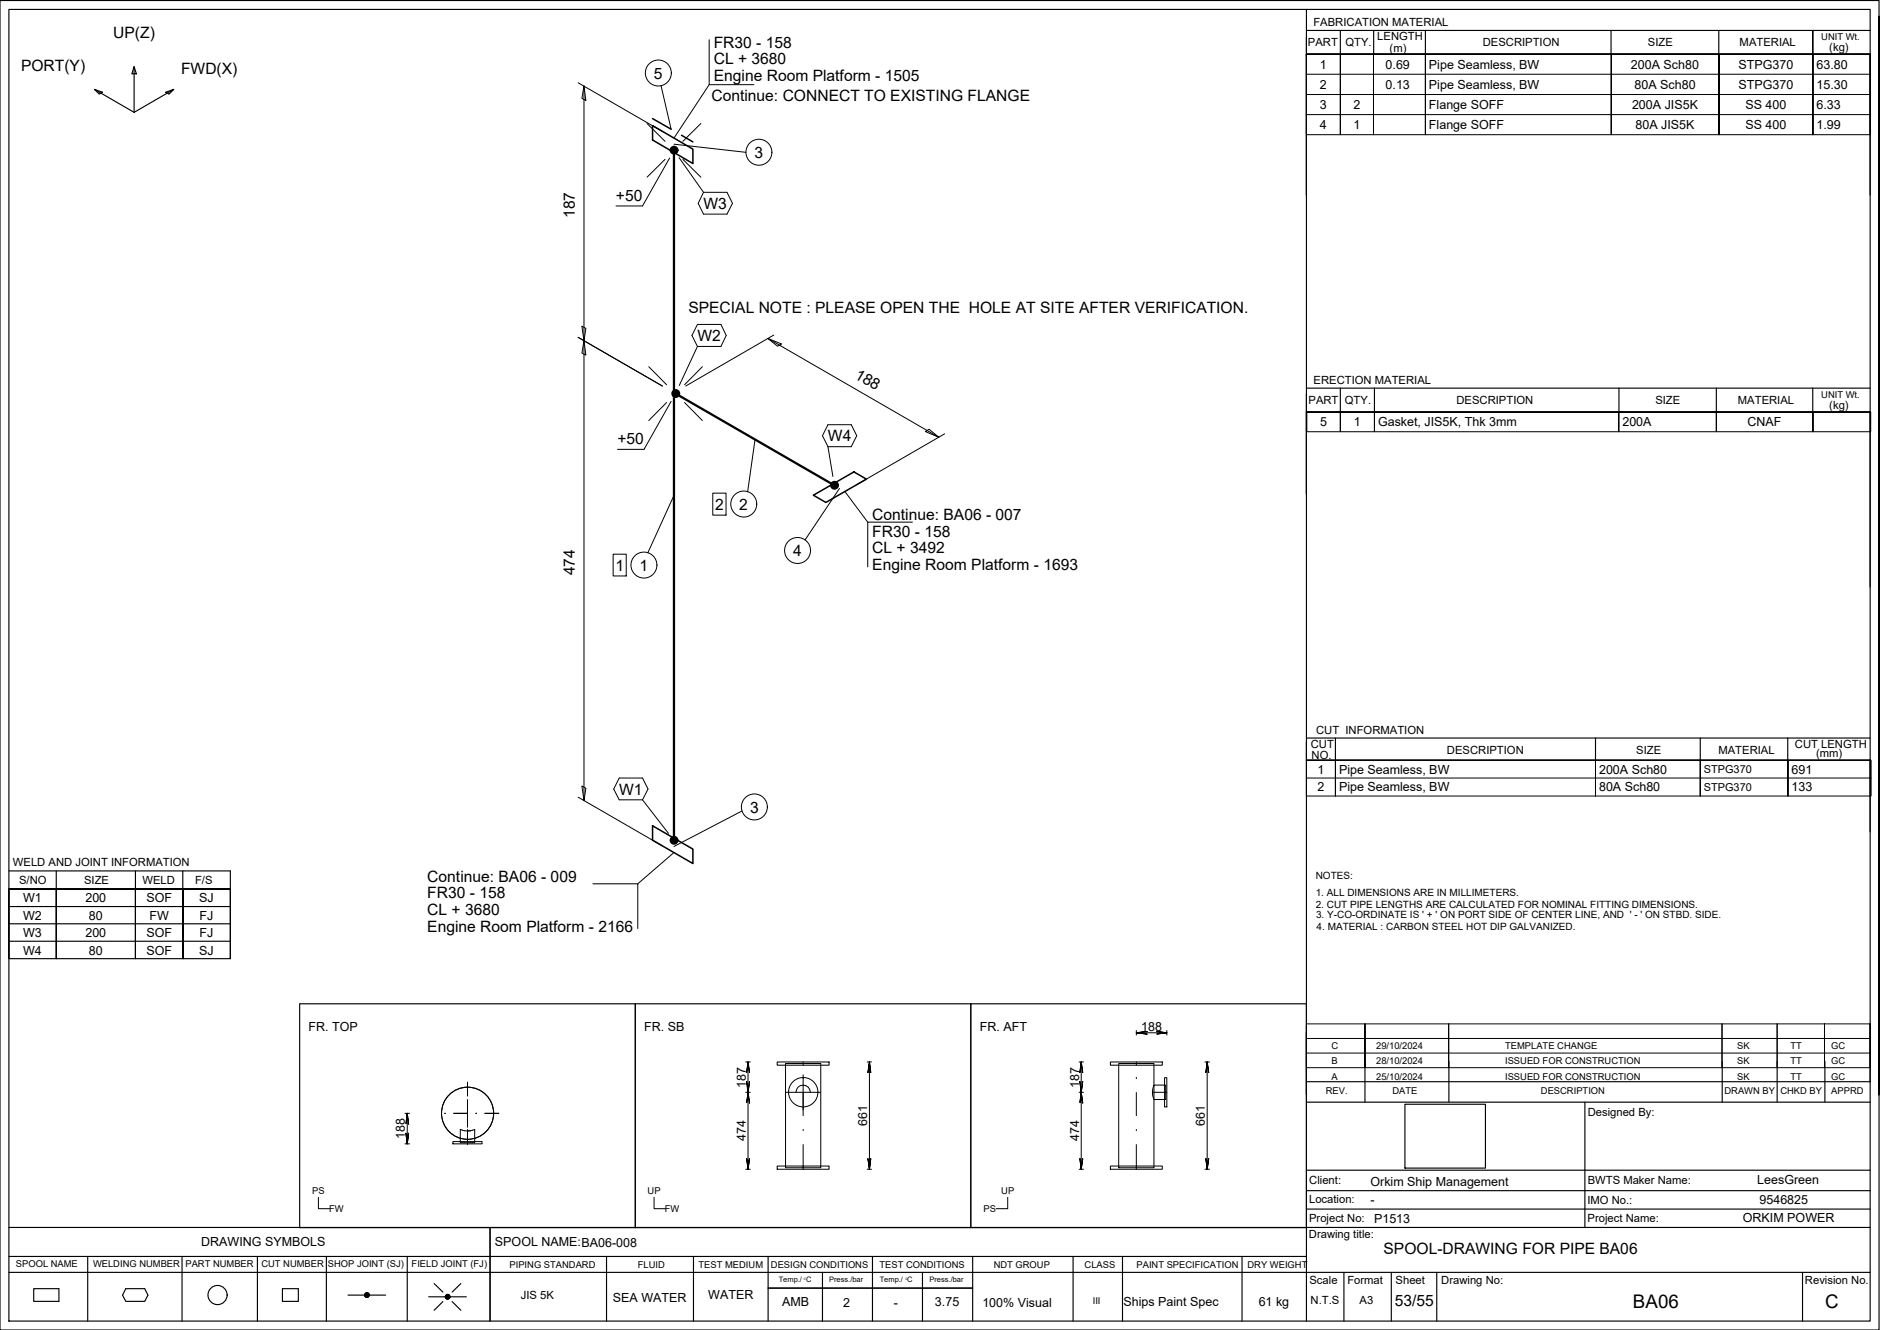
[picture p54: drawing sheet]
<svg xmlns="http://www.w3.org/2000/svg" width="420mm" height="297mm" viewBox="0 0 420 297" stroke-linecap="round" stroke-linejoin="round" font-family="sans-serif">
<defs><g id="words">
<g font-size="4.2">
<text x="365" y="292.1">BA06</text>
<text x="407.9" y="292.2">C</text>
</g>
<g font-size="3.5">
<text x="25.3" y="8.5">UP(Z)</text>
<text x="159.5" y="10.7">FR30 - 158</text>
<text x="4.7" y="15.9">PORT(Y)</text>
<text x="40.5" y="16.6">FWD(X)</text>
<text x="146.1" y="17.6">5</text>
<text x="159.5" y="14.4">CL + 3680</text>
<text x="159" y="22.5">Continue: CONNECT TO EXISTING FLANGE</text>
<text x="159.5" y="18.1">Engine Room Platform - 1505</text>
<text x="168.6" y="35.3">3</text>
<text x="137.7" y="44.8">+50</text>
<text x="157.2" y="46.6">W3</text>
<text x="128.5" y="48.7" transform="rotate(-90 128.5 48.7)">187</text>
<text x="153.8" y="69.8">SPECIAL NOTE : PLEASE OPEN THE HOLE AT SITE AFTER VERIFICATION.</text>
<text x="155.9" y="76.2">W2</text>
<text x="190.8" y="84.4" transform="rotate(30 190.8 84.4)">188</text>
<text x="138" y="99.2">+50</text>
<text x="185" y="98.6">W4</text>
<text x="159.8" y="113.9">2</text>
<text x="165.2" y="113.9">2</text>
<text x="194.9" y="119.8">FR30 - 158</text>
<text x="194.9" y="116.1">Continue: BA06 - 007</text>
<text x="177.2" y="124.2">4</text>
<text x="194.9" y="123.6">CL + 3492</text>
<text x="128.5" y="128.5" transform="rotate(-90 128.5 128.5)">474</text>
<text x="137.5" y="127.5">1</text>
<text x="142.9" y="127.5">1</text>
<text x="194.9" y="127.4">Engine Room Platform - 1693</text>
<text x="138.4" y="177.4">W1</text>
<text x="167.6" y="181.5">3</text>
<text x="95.5" y="196.9">Continue: BA06 - 009</text>
<text x="95.5" y="200.6">FR30 - 158</text>
<text x="95.5" y="204.4">CL + 3680</text>
<text x="95.5" y="208.1">Engine Room Platform - 2166</text>
<text x="309.2" y="280.1">SPOOL-DRAWING FOR PIPE BA06</text>
<text x="311.7" y="291.8">53/55</text>
</g>
<g font-size="2.8">
<text x="295" y="15.4">1</text>
<text x="309.7" y="15.4">0.69</text>
<text x="319.4" y="15.4">Pipe Seamless, BW</text>
<text x="364.5" y="15.4">200A Sch80</text>
<text x="388.5" y="15.4">STPG370</text>
<text x="406" y="15.4">63.80</text>
<text x="295" y="19.8">2</text>
<text x="309.7" y="19.8">0.13</text>
<text x="319.4" y="19.8">Pipe Seamless, BW</text>
<text x="365.3" y="19.8">80A Sch80</text>
<text x="388.5" y="19.8">STPG370</text>
<text x="406" y="19.8">15.30</text>
<text x="295" y="24.3">3</text>
<text x="295" y="28.9">4</text>
<text x="302.5" y="24.3">2</text>
<text x="302.5" y="28.9">1</text>
<text x="319.4" y="24.3">Flange SOFF</text>
<text x="319.4" y="28.9">Flange SOFF</text>
<text x="364.7" y="24.3">200A JIS5K</text>
<text x="365.5" y="28.9">80A JIS5K</text>
<text x="390.1" y="24.3">SS 400</text>
<text x="390.1" y="28.9">SS 400</text>
<text x="406" y="24.3">6.33</text>
<text x="406" y="28.9">1.99</text>
<text x="295.1" y="95.2">5</text>
<text x="302.6" y="95.2">1</text>
<text x="308" y="95.2">Gasket, JIS5K, Thk 3mm</text>
<text x="362.6" y="95.2">200A</text>
<text x="390.6" y="95.2">CNAF</text>
<text x="294.4" y="172.8">1</text>
<text x="299.3" y="172.8">Pipe Seamless, BW</text>
<text x="357.4" y="172.8">200A Sch80</text>
<text x="400.4" y="172.8">691</text>
<text x="294.4" y="176.8">2</text>
<text x="299.3" y="176.8">Pipe Seamless, BW</text>
<text x="357.4" y="176.8">80A Sch80</text>
<text x="400.4" y="176.8">133</text>
<text x="5.2" y="201.5">W1</text>
<text x="19.1" y="201.5">200</text>
<text x="32.7" y="201.5">SOF</text>
<text x="44.5" y="201.5">SJ</text>
<text x="5.2" y="205.4">W2</text>
<text x="5.2" y="209.3">W3</text>
<text x="19.1" y="209.3">200</text>
<text x="19.9" y="205.4">80</text>
<text x="32.7" y="209.3">SOF</text>
<text x="33.4" y="205.4">FW</text>
<text x="44.6" y="205.4">FJ</text>
<text x="44.6" y="209.3">FJ</text>
<text x="5.2" y="213.2">W4</text>
<text x="19.9" y="213.2">80</text>
<text x="32.7" y="213.2">SOF</text>
<text x="44.5" y="213.2">SJ</text>
<text x="69" y="230.2">FR. TOP</text>
<text x="144" y="230.2">FR. SB</text>
<text x="219" y="230.2">FR. AFT</text>
<text x="255.1" y="230.2">188</text>
<text x="166.7" y="242.9" transform="rotate(-90 166.7 242.9)">187</text>
<text x="241.2" y="242.9" transform="rotate(-90 241.2 242.9)">187</text>
<text x="193.8" y="251.5" transform="rotate(-90 193.8 251.5)">661</text>
<text x="269.3" y="251.5" transform="rotate(-90 269.3 251.5)">661</text>
<text x="90.5" y="254.4" transform="rotate(-90 90.5 254.4)">188</text>
<text x="166.7" y="254.9" transform="rotate(-90 166.7 254.9)">474</text>
<text x="241.2" y="254.9" transform="rotate(-90 241.2 254.9)">474</text>
<text x="306.3" y="265">Orkim Ship Management</text>
<text x="306.3" y="268.8">-</text>
<text x="392.7" y="264.4">LeesGreen</text>
<text x="393.2" y="268.9">9546825</text>
<text x="307.1" y="273.1">P1513</text>
<text x="389.5" y="273">ORKIM POWER</text>
<text x="45" y="278.2">DRAWING SYMBOLS</text>
<text x="110.6" y="278.3">SPOOL NAME:BA06-008</text>
<text x="137" y="290.8">SEA WATER</text>
<text x="158.3" y="290">WATER</text>
<text x="174.8" y="291.7">AMB</text>
<text x="188.5" y="291.9">2</text>
<text x="199.7" y="291.9">-</text>
<text x="209" y="291.8">3.75</text>
<text x="219.5" y="291.9">100% Visual</text>
<text x="251.1" y="291.7">Ships Paint Spec</text>
<text x="281.3" y="291.7">61 kg</text>
</g>
<g font-size="2.5">
<text x="293.5" y="5.7">FABRICATION MATERIAL</text>
<text x="292.3" y="10.4">PART</text>
<text x="300.7" y="10.4">QTY.</text>
<text x="307.8" y="8.9">LENGTH</text>
<text x="310.6" y="11.6">(m)</text>
<text x="331.4" y="10.4">DESCRIPTION</text>
<text x="368.3" y="10.4">SIZE</text>
<text x="388.8" y="10.4">MATERIAL</text>
<text x="408.8" y="11.4">(kg)</text>
<text x="293.6" y="85.7">ERECTION MATERIAL</text>
<text x="292.4" y="90.3">PART</text>
<text x="300.6" y="90.3">QTY.</text>
<text x="325.5" y="90.3">DESCRIPTION</text>
<text x="370" y="90.3">SIZE</text>
<text x="388.4" y="90.3">MATERIAL</text>
<text x="408.8" y="91.3">(kg)</text>
<text x="292.9" y="167.2">CUT</text>
<text x="294.1" y="163.9">CUT INFORMATION</text>
<text x="401.2" y="167">CUT LENGTH</text>
<text x="293.1" y="169.4">NO.</text>
<text x="323.4" y="168.3">DESCRIPTION</text>
<text x="365.7" y="168.3">SIZE</text>
<text x="384" y="168.4">MATERIAL</text>
<text x="405.9" y="169">(mm)</text>
<text x="2.9" y="193.4">WELD AND JOINT INFORMATION</text>
<text x="4.3" y="197.5">S/NO</text>
<text x="18.8" y="197.5">SIZE</text>
<text x="31.8" y="197.5">WELD</text>
<text x="43.6" y="197.5">F/S</text>
<text x="354.8" y="249.2">Designed By:</text>
<text x="292.6" y="268.6">Location:</text>
<text x="292.6" y="264.5">Client:</text>
<text x="354.8" y="268.9">IMO No.:</text>
<text x="354.8" y="264.4">BWTS Maker Name:</text>
<text x="292.6" y="272.9">Project No:</text>
<text x="354.8" y="272.9">Project Name:</text>
<text x="292.5" y="276.4">Drawing title:</text>
<text x="292.7" y="286.8">Scale</text>
<text x="301.1" y="286.8">Format</text>
<text x="311.9" y="286.8">Sheet</text>
<text x="322.1" y="286.8">Drawing No:</text>
<text x="403.4" y="286.8">Revision No.</text>
<text x="116.4" y="290.2">JIS 5K</text>
<text x="292.9" y="291.3">N.T.S</text>
<text x="303.9" y="291.3">A3</text>
</g>
<g font-size="2.4">
<text x="380.8" y="172.7">STPG370</text>
<text x="380.8" y="176.6">STPG370</text>
</g>
<g font-size="2.2">
<text x="294" y="196.3">NOTES:</text>
<text x="294" y="200.1">1. ALL DIMENSIONS ARE IN MILLIMETERS.</text>
<text x="294" y="202.7">2. CUT PIPE LENGTHS ARE CALCULATED FOR NOMINAL FITTING DIMENSIONS.</text>
<text x="294.1" y="205.1">3. Y-CO-ORDINATE IS ' + ' ON PORT SIDE OF CENTER LINE, AND ' - ' ON STBD. SIDE.</text>
<text x="294.3" y="207.7">4. MATERIAL : CARBON STEEL HOT DIP GALVANIZED.</text>
</g>
<g font-size="2.1">
<text x="407" y="8.9">UNIT Wt.</text>
<text x="407" y="88.8">UNIT Wt.</text>
<text x="297.6" y="237.6">B</text>
<text x="297.6" y="234.3">C</text>
<text x="307.6" y="237.6">28/10/2024</text>
<text x="307.6" y="234.3">29/10/2024</text>
<text x="336.4" y="237.6">ISSUED FOR CONSTRUCTION</text>
<text x="336.4" y="234.3">TEMPLATE CHANGE</text>
<text x="388.2" y="237.6">SK</text>
<text x="388.2" y="234.3">SK</text>
<text x="400.2" y="237.6">TT</text>
<text x="400.2" y="234.3">TT</text>
<text x="409.3" y="237.6">GC</text>
<text x="409.3" y="234.3">GC</text>
<text x="296.3" y="244.4">REV.</text>
<text x="297.6" y="241.2">A</text>
<text x="307.6" y="241.2">25/10/2024</text>
<text x="311.2" y="244.4">DATE</text>
<text x="336.4" y="241.2">ISSUED FOR CONSTRUCTION</text>
<text x="344.4" y="244.4">DESCRIPTION</text>
<text x="385.4" y="244.4">DRAWN BY</text>
<text x="388.2" y="241.2">SK</text>
<text x="397.9" y="244.4">CHKD BY</text>
<text x="400.2" y="241.2">TT</text>
<text x="409.3" y="244.4">APPRD</text>
<text x="409.3" y="241.2">GC</text>
<text x="69.8" y="266.7">PS</text>
<text x="144.7" y="266.7">UP</text>
<text x="223.8" y="266.7">UP</text>
<text x="73.6" y="270.7">FW</text>
<text x="148.6" y="270.7">FW</text>
<text x="219.8" y="270.7">PS</text>
<text x="3.6" y="283">SPOOL NAME</text>
<text x="20.8" y="282.9">WELDING NUMBER</text>
<text x="41.4" y="282.9">PART NUMBER</text>
<text x="58.4" y="282.9">CUT NUMBER</text>
<text x="73.3" y="282.9">SHOP JOINT (SJ)</text>
<text x="92" y="283">FIELD JOINT (FJ)</text>
<text x="113.9" y="283.1">PIPING STANDARD</text>
<text x="142.5" y="283.1">FLUID</text>
<text x="156.1" y="283.1">TEST MEDIUM</text>
<text x="172.3" y="283.1">DESIGN CONDITIONS</text>
<text x="196.6" y="283.1">TEST CONDITIONS</text>
<text x="222.1" y="283.1">NDT GROUP</text>
<text x="242.4" y="283.1">CLASS</text>
<text x="254" y="283.1">PAINT SPECIFICATION</text>
<text x="278.8" y="283.1">DRY WEIGHT</text>
<text x="244.2" y="291.3">III</text>
</g>
<g font-size="1.7">
<text x="174" y="286.4">Temp./ C</text>
<text x="185.3" y="286.4">Press./bar</text>
<text x="196.6" y="286.4">Temp./ C</text>
<text x="207.7" y="286.4">Press./bar</text>
</g>
<g font-size=".7">
<text x="179.7" y="285.8">0</text>
<text x="202.4" y="285.8">0</text>
</g>
</g></defs>
<!-- layer: 0 -->
<g fill="none" stroke="#000" stroke-width=".22">
<path d="M173.7 237.2h11.6v.7h-11.6zM175.6 237.5h7.8v23.3h-7.8zM179.5 237.5h.1M179.5 237.2v.7M248.2 237.2h11.6v.7h-11.6zM250 237.5h7.9v23.3h-7.9zM254 237.5h.1M254 237.2v.7M99.4 248.7h.1M101.2 255h6.5v.5h-6.5zM101.4 248.7h3.1M102.9 252.3a4 4 0 0 0 3.2 0v2.9h-3.2z"/>
<path d="M104.5 241.7v3.1M104.5 245.6v6.1M104.5 252.3v3.3M106.3 248.7h.2M108.4 248.7h3.1M175.6 244h7.8M177.9 244a1.61 1.61 0 0 1 1.6-1.7 1.61 1.61 0 0 1 1.6 1.7M179.5 240.1v9.1M179.5 252.3v.2M179.5 255.6v5.5M254 240.6v.3M254 244v5.2"/>
<path d="M254 252.3v.2M254 255.6v5.5M257.6 244h3.2M257.9 242.3h2.6v3.3h-2.6a4 4 0 0 1 0-3.3zM260.3 240.7h.5v6.5h-.5zM71.2 267.4v2.5h2.5M146.2 267.4v2.5h2.6M173.7 260.4h11.6v.7h-11.6zM225.2 267.4v2.5h-2.6M248.2 260.4h11.6v.7h-11.6z"/>
</g>
<!-- layer: SymbolsOnDrawingSheet -->
<g fill="none" stroke="#000" stroke-width=".25">
<path d="M0 .1h419.9v296.9h-419.9zM2 2.1h416v292.9h-416zM21.1 20l1.8 .6-.7 .4zM21.1 20l8.9 5.1M30 14.9l.5 1.6h-1zM30 14.9v10.2M38.8 20l-8.8 5.1M292 2.1v292.9M292 6.8h126M299.6 6.8v5.3M307 6.8v5.3M318.6 6.8v5.3"/>
<path d="M360 6.8v5.3M384.1 6.8v5.3M405.1 6.8v5.3v-5.3M418 12.1h-126v31.5v-31.5h126v31.5M419.9 3.6v240.9v-240.9M37 20.6l1.8-.6-1 1zM292 92v18.4v-18.4h126zM292 86.7h126M299.6 86.7v5.3M307.2 86.7v5.3M361.8 86.7v5.4M383.6 86.7v5.3"/>
<path d="M405.1 86.7v5.2M418 92.1v39M292 169.8h126v16M292 164.8h126M298.4 164.8v5M356.6 164.8v5M380 164.8v5M399.5 164.8v5M2 194.5h49.5v4.1h-49.5M12.6 194.5v4.1M30.3 194.5v4.1M40.9 194.5v4.1"/>
<path d="M51.5 198.6h-49.5h49.5M67 224.2h75v50h-75zM142 224.2h75v50h-75zM217 224.2h75v50h-75zM292 230.6v13.9v-13.9M305.1 237.1v9.1M323.8 237.1v9.1M384.9 237.1v9.1M397.2 237.1v9.1M407.8 237v9.2M418 228.6v13.1M292 246.2h126"/>
<path d="M292 241.6h126M354.2 246.2v27.9M2 274.1h416M109.5 274.1v20.9M292 261.4h126M292 270h126M292 265.9h126M2 284.2h416M2 280.6h290M7.5 287.8h5.7v2.8h-5.7zM19.6 280.6v14.4M28.1 287.8h4.2l.8 1.4-.8 1.4h-4.2l-.7-1.4z"/>
<path d="M40.7 280.6v14.4M57.5 280.6v14.4M63.1 287.8h3.6v2.8h-3.6zM72.9 280.6v14.4M77.8 289.2h3.6M81.7 288.8l-.2 .2M81.9 288.7l-.4 .5M82 288.7l-.5 .6M82.1 288.7l-.6 .7M82.2 288.8l-.7 .6M82.3 288.8l-.8 .7M82.3 288.9l-.7 .7"/>
<path d="M82.4 288.9l-.7 .7M82.4 289l-.7 .7M82.5 289l-.7 .7M82.5 289.1l-.6 .7M82.5 289.5l-.3 .2M82.5 289.2h3.7M82.5 289.2l-.5 .6M82.5 289.3l-.4 .5M91 280.6v14.4M95.8 289.6h3.7M97 286.7l2 1.9M99 290.7l-2 1.9"/>
<path d="M99.9 289.1l-.3 .3M99.9 289.1l-.4 .5M100.1 289.1l-.6 .6M100.2 289.1l-.7 .7M100.2 289.2l-.6 .6M100.3 289.2l-.7 .7M100.4 289.2l-.7 .8M100.4 289.3l-.7 .7M100.5 289.4l-.7 .7M100.5 289.9l-.1 .1M100.5 289.5l-.7 .6M100.5 289.5l-.6 .6"/>
<path d="M100.5 289.8l-.4 .3M101 290.7l2 1.9M103 286.7l-2 1.9M104.2 289.6h-3.7l-.5 .5M135.6 280.6v14.4M155 280.6v14.4M171.7 287.7h45.7M171.7 280.6v14.4M183.8 284.2v10.8M195 280.6v14.4M206.2 284.2v10.8M217.4 280.6v14.4"/>
<path d="M239.8 280.6v14.4M250.9 280.7v14.3M277.6 280.6v14.4M300.4 284.2v10.8M310.9 284.2v10.8M321.1 284.2v10.8M402.8 284.2v10.8"/>
<circle cx="48.6" cy="289.2" r="2.14"/>
<circle cx="82" cy="289.2" r=".53"/>
<circle cx="100.1" cy="289.6" r=".53"/>
</g>
<g fill="none" stroke="#000" stroke-width=".22">
<path d="M166.7 237.2h1M167.2 237.2l-.3 2.4 .3-2.4 .3 2.4zM167.2 237.2v6.8M193.8 237.2h1M194.3 237.2l.3 2.4-.3-2.4-.3 2.4 .3-2.4v23.9l.3-2.3-.3 2.3-.3-2.3 .3 2.3M241.2 237.2h.9M241.6 237.2l-.3 2.4 .3-2.4 .4 2.4zM241.6 237.2v6.8M254 230.7l2.4 .3-2.4-.3 2.4-.3zM254 230.2v1M254 230.7h6.8M258.4 230.4l2.4 .3-2.4 .3 2.4-.3z"/>
<path d="M260.8 230.2v1M269.3 237.2h1M269.8 237.2l-.3 2.4 .3-2.4 .3 2.4zM269.8 237.2v23.9l.3-2.3-.3 2.3-.3-2.3 .3 2.3M90.5 248.7h1M90.5 255.5h1M91 248.7l-.3 2.4 .3-2.4 .3 2.4zM91 248.7v6.8l.3-2.4-.3 2.4-.3-2.4 .3 2.4M166.7 244h1M167.2 244l-.3 2.4 .3-2.4 .3 2.4zM167.2 244v17.1l.3-2.3-.3 2.3-.3-2.3 .3 2.3M241.2 244h.9"/>
<path d="M241.3 241.5l.3 2.5 .4-2.5-.4 2.5zM241.6 244l.4 2.4-.4-2.4-.3 2.4 .3-2.4v17.1l.4-2.3-.4 2.3-.3-2.3 .3 2.3M166.7 261.1h1M193.8 261.1h1M241.2 261.1h.9M269.3 261.1h1"/>
<circle cx="104.5" cy="248.6" r="5.8"/>
<circle cx="179.5" cy="243.9" r="3.3"/>
</g>
<!-- layer: FramesFromTables -->
<g fill="none" stroke="#000" stroke-width=".22">
<path d="M292 12.1h126v18h-126zM292 16.6h126M292 12.1v18M299.6 12.1v18v-18M307 12.1v18v-18M318.6 12.1v18v-18M360.1 12.1v18v-18M384.2 12.1v18v-18M405.2 12.1v18v-18M418 12.1v18M292 25.6h126M292 21.1h126"/>
<path d="M292 92.1h126.1v4.3h-126.1zM292.1 92.1v4.3M299.6 92.1v4.3v-4.3M307.2 92.1v4.3v-4.3M361.8 92.1v4.3v-4.3M383.6 92.1v4.3v-4.3M405.2 92.1v4.3v-4.3M418 92.1v4.3M418.1 92.1h-126.1h126.1M292 169.8h126.2v8h-126.2zM292 169.8v8M292 173.8h126.2"/>
<path d="M298.4 169.8v8v-8M356.6 169.8v8v-8M380 169.8v8v-8M399.6 169.8v8v-8M418 169.8v8M292 228.7h126v9.7h-126zM292 228.7v9.7M292 235.2h126M292 231.9h126M305.1 228.7v9.7v-9.7M323.8 228.7v9.7M384.9 228.7v9.7"/>
<path d="M397.2 228.7v9.7M407.8 228.7v9.7v-9.7M418 228.7v9.7"/>
</g>
<path d="M2 198.6h49.5v15.5h-49.5zM2 198.6v15.5M12.6 198.6v15.5v-15.5M30.3 198.6v15.5v-15.5M40.9 198.6v15.5v-15.5M51.5 198.6v15.5M2 210.2h49.5M2 206.3h49.5M2 202.5h49.5" fill="none" stroke="#000" stroke-width=".25"/>
<!-- layer: I_Pipes -->
<path d="M150.6 33.6v154.1M151 87.9l35.5 20.5" fill="none" stroke="#000" stroke-width=".51"/>
<!-- layer: I_OtherComponents -->
<path d="M145.8 28.1l9.1 5.2v3.2l-9.1-5.2zM145.8 26.5l4.2 2.4M152.3 30.2l2.6 1.5M181.8 110.6l9-5.2 2.8 1.6-9 5.2zM145.8 184.4l9.1 5.2v3.3l-9.1-5.3z" fill="none" stroke="#000" stroke-width=".34"/>
<g fill="none" stroke="#000" stroke-width=".51">
<circle cx="150.6" cy="33.5" r=".74"/>
<circle cx="150.6" cy="33.5" r=".36"/>
<circle cx="151" cy="87.9" r=".74"/>
<circle cx="151" cy="87.9" r=".36"/>
<circle cx="186.5" cy="108.4" r=".74"/>
<circle cx="186.5" cy="108.4" r=".36"/>
<circle cx="150.6" cy="187.7" r=".74"/>
<circle cx="150.6" cy="187.7" r=".36"/>
</g>
<!-- layer: I_Dimensions -->
<g fill="none" stroke="#000" stroke-width=".22">
<path d="M129.2 18.5l18.8 10.9M130.5 19.2l.4 3.3-.9-.5zM130.5 19.2v159.6M129.2 75.3l18.8 10.9M130 72.8l.9 .5-.4 2.8zM130.5 76.1l.4 3.2-.9-.4zM171.6 75.6l3.1 1.2-.9 .5zM171.6 75.6l38.2 22M172.9 74.8l-19.7 11.4M206.8 96.4l.8-.5 2.2 1.7zM211.1 96.9l-19.7 11.4M129.2 178l18.8 10.9"/>
<path d="M130 175.5l.9 .6-.4 2.7z"/>
</g>
<!-- layer: I_Coordinates -->
<path d="M158.5 8.9v10h10M158.5 18.9l-7.9 11.9M188.8 109.8l5.1 6.8M203.9 116.6h-10v10M132.5 197.4h10v10M150.6 190.4l-8.1 7" fill="none" stroke="#000" stroke-width=".22"/>
<!-- layer: I_PartNumbers -->
<path d="M144 13.2v6.2M166.5 30.9v6.2M163.1 109.5v6.2M175.1 119.9v6.2M140.8 123.1v6.2M165.5 177.2v6.1" fill="none" stroke="#fff" stroke-width=".22"/>
<g fill="#fff" stroke="#fff" stroke-width=".22">
<path d="M171.7 177.2l-6.2 6.1h6.2zM165.5 177.2h6.2l-6.2 6.1z"/>
<path d="M147 123.1l-6.2 6.2h6.2zM140.8 123.1h6.2l-6.2 6.2z"/>
<path d="M181.3 119.9l-6.2 6.2h6.2zM175.1 119.9h6.2l-6.2 6.2z"/>
<path d="M169.3 109.5l-6.2 6.2h6.2zM163.1 109.5h6.2l-6.2 6.2z"/>
<path d="M172.7 30.9l-6.2 6.2h6.2zM166.5 30.9h6.2l-6.2 6.2z"/>
<path d="M150.2 13.2l-6.2 6.2h6.2zM144 13.2h6.2l-6.2 6.2z"/>
</g>
<g fill="none" stroke="#000" stroke-width=".22">
<path d="M147.7 19.2l2.3 9.7M150.6 32.2l16.1 1.8M168.7 98.2l-1.6 11.6M150.6 110.6l-5.8 12.9M187.6 109.1l-7.7 11.5M165.8 181.1l-15.2 7.9"/>
<circle cx="147.1" cy="16.3" r="2.9"/>
<circle cx="169.6" cy="34" r="2.9"/>
<circle cx="166.2" cy="112.6" r="2.9"/>
<circle cx="143.9" cy="126.2" r="2.9"/>
<circle cx="178.2" cy="122.9" r="2.9"/>
<circle cx="168.6" cy="180.2" r="2.9"/>
</g>
<!-- layer: I_CutNumbers -->
<path d="M159.1 110v5.3M136.8 123.6v5.2" fill="none" stroke="#fff" stroke-width=".22"/>
<g fill="#fff" stroke="#fff" stroke-width=".22">
<path d="M140.2 123.6l-3.4 5.2h3.4zM136.8 123.6h3.4l-3.4 5.2z"/>
<path d="M162.5 110l-3.4 5.3h3.4zM159.1 110h3.4l-3.4 5.3z"/>
</g>
<path d="M159.3 110.1h3v4.9h-3zM137 123.8h3v4.8h-3z" fill="none" stroke="#000" stroke-width=".22"/>
<!-- layer: I_Tags -->
<g fill="none" stroke="#000" stroke-width=".22">
<path d="M144.6 27.6l4 4M148.6 35.6l-4 4M149.6 35.3l-6 10.7h-5.9M151.8 35.2l5.4 7.8M152.6 35.6l4 4M156.6 27.6l-4 4M157.2 43h5.3l1.2 2.4-1.2 2.4h-5.3l-1.2-2.4zM155.9 72.5h5.2l1.2 2.4-1.2 2.5h-5.2l-1.3-2.5zM155.9 77.4l-4.1 8.7M145 81.9l4 4M149 89.9l-4 4M150 89.6l-6.1 10.8h-5.9"/>
<path d="M153 89.9l4 4M157 81.9l-4 4M185 94.9h5.2l1.3 2.4-1.3 2.5h-5.2l-1.2-2.5zM185 99.8l1.1 6.6M138.4 173.8h5.2l1.2 2.4-1.2 2.4h-5.2l-1.2-2.4zM143.6 178.6l5.8 7.5"/>
</g>
<!-- layer: 0 -->
<path d="M314 246.6h18v14.3h-18z" fill="none" stroke="#000" stroke-width=".25"/>
<use href="#words"/>
</svg>
